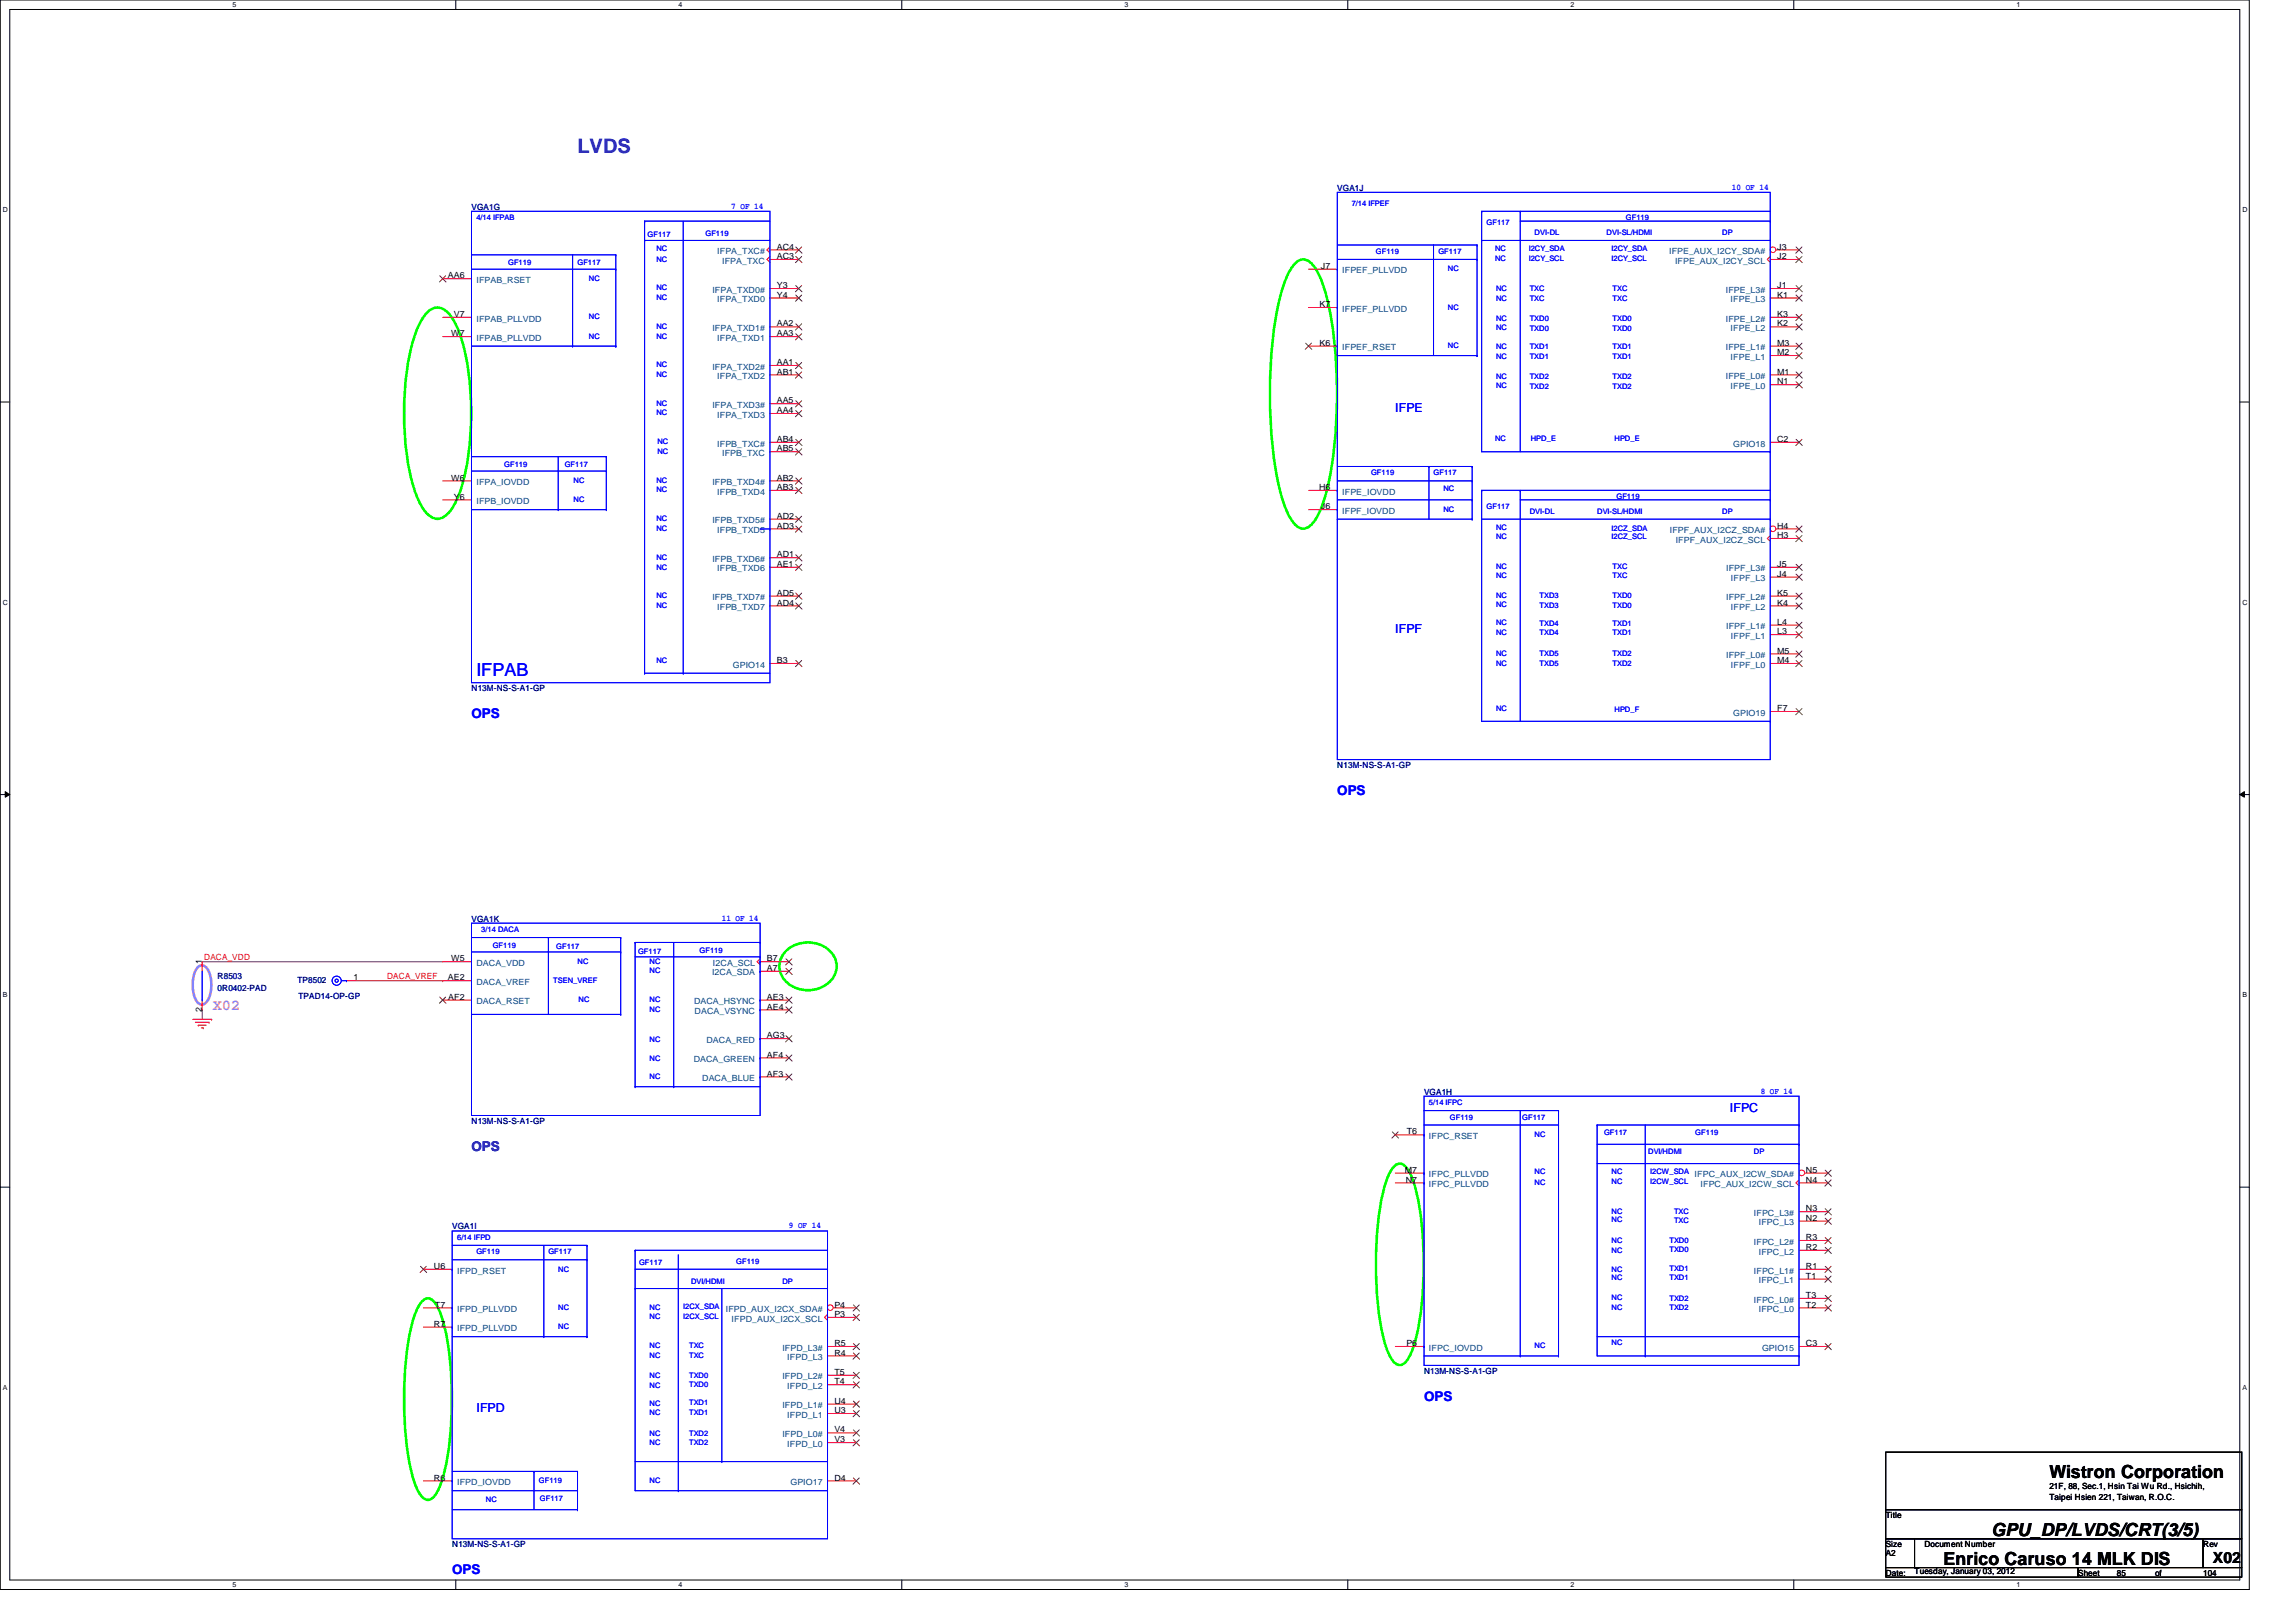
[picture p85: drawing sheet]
<svg xmlns="http://www.w3.org/2000/svg" width="297mm" height="210mm" viewBox="0 0 297 210" stroke-linecap="round" stroke-linejoin="round" font-family="sans-serif">
<defs><g id="words">
<text font-size="2.6" fill="#0000a0" x="74.7" y="19.8">LVDS</text>
<text font-size="2.3" fill="#00f" x="61.6" y="87.5">IFPAB</text>
<g font-size="2.3">
<text x="265.1" y="191.3">Wistron Corporation</text>
<text x="251.4" y="202.5">Enrico Caruso 14 MLK DIS</text>
<text x="257.6" y="198.8">GPU_DP/LVDS/CRT(3/5)</text>
</g>
<text font-size="2" fill="#f0f" x="27.5" y="130.7">X02</text>
<text font-size="2" x="286.3" y="202.2">X02</text>
<g font-size="1.7" fill="#00f">
<text x="61" y="93">OPS</text>
<text x="173" y="102.9">OPS</text>
<text x="184.2" y="181.3">OPS</text>
<text x="58.5" y="203.7">OPS</text>
</g>
<text font-size="1.7" fill="#0000a0" x="61" y="149">OPS</text>
<g font-size="1.6" fill="#00f">
<text x="180.5" y="53.3">IFPE</text>
<text x="180.5" y="82">IFPF</text>
<text x="223.8" y="143.9">IFPC</text>
<text x="61.6" y="182.8">IFPD</text>
</g>
<g font-size="1.1" fill="#000080">
<text x="61" y="27.2">VGA1G</text>
<text x="173" y="24.7">VGA1J</text>
<text x="61" y="89.4">N13M-NS-S-A1-GP</text>
<text x="173" y="99.4">N13M-NS-S-A1-GP</text>
<text x="61" y="119.3">VGA1K</text>
<text x="28.1" y="126.7">R8503</text>
<text x="28.1" y="128.2">0R0402-PAD</text>
<text x="38.5" y="127.3">TP8502</text>
<text x="38.6" y="129.2">TPAD14-OP-GP</text>
<text x="184.2" y="141.7">VGA1H</text>
<text x="61" y="145.4">N13M-NS-S-A1-GP</text>
<text x="58.5" y="159.1">VGA1I</text>
<text x="184.2" y="177.8">N13M-NS-S-A1-GP</text>
<text x="58.5" y="200.2">N13M-NS-S-A1-GP</text>
</g>
<g font-size="1.1" fill="#00f">
<text x="94.6" y="27.1">7 OF 14</text>
<text x="224.1" y="24.6">10 OF 14</text>
<text x="93.4" y="119.2">11 OF 14</text>
<text x="227.8" y="141.6">8 OF 14</text>
<text x="102.1" y="159">9 OF 14</text>
</g>
<g font-size="1.1" fill="#004080">
<text x="92.8" y="32.9">IFPA_TXC#</text>
<text x="93.4" y="34.1">IFPA_TXC</text>
<text x="173.6" y="35.4">IFPEF_PLLVDD</text>
<text x="215.9" y="32.9">IFPE_AUX_I2CY_SDA#</text>
<text x="216.7" y="34.1">IFPE_AUX_I2CY_SCL</text>
<text x="61.6" y="41.6">IFPAB_PLLVDD</text>
<text x="61.6" y="36.6">IFPAB_RSET</text>
<text x="92.2" y="37.9">IFPA_TXD0#</text>
<text x="92.8" y="39.1">IFPA_TXD0</text>
<text x="173.6" y="40.3">IFPEF_PLLVDD</text>
<text x="223.3" y="41.6">IFPE_L2#</text>
<text x="223.3" y="37.9">IFPE_L3#</text>
<text x="223.9" y="39.1">IFPE_L3</text>
<text x="61.6" y="44.1">IFPAB_PLLVDD</text>
<text x="92.2" y="47.8">IFPA_TXD2#</text>
<text x="92.2" y="42.8">IFPA_TXD1#</text>
<text x="92.8" y="44.1">IFPA_TXD1</text>
<text x="173.6" y="45.3">IFPEF_RSET</text>
<text x="223.3" y="45.3">IFPE_L1#</text>
<text x="223.9" y="46.6">IFPE_L1</text>
<text x="223.9" y="42.8">IFPE_L2</text>
<text x="92.2" y="52.8">IFPA_TXD3#</text>
<text x="92.8" y="49.1">IFPA_TXD2</text>
<text x="223.3" y="49.1">IFPE_L0#</text>
<text x="223.9" y="50.3">IFPE_L0</text>
<text x="92.8" y="57.8">IFPB_TXC#</text>
<text x="92.8" y="54.1">IFPA_TXD3</text>
<text x="93.4" y="59">IFPB_TXC</text>
<text x="224.2" y="57.8">GPIO18</text>
<text x="61.6" y="65.2">IFPB_IOVDD</text>
<text x="61.6" y="62.8">IFPA_IOVDD</text>
<text x="92.2" y="62.8">IFPB_TXD4#</text>
<text x="92.8" y="64">IFPB_TXD4</text>
<text x="173.6" y="64">IFPE_IOVDD</text>
<text x="92.2" y="67.7">IFPB_TXD5#</text>
<text x="92.8" y="69">IFPB_TXD5</text>
<text x="173.6" y="66.5">IFPF_IOVDD</text>
<text x="216" y="69">IFPF_AUX_I2CZ_SDA#</text>
<text x="216.8" y="70.2">IFPF_AUX_I2CZ_SCL</text>
<text x="92.2" y="77.7">IFPB_TXD7#</text>
<text x="92.2" y="72.7">IFPB_TXD6#</text>
<text x="92.8" y="74">IFPB_TXD6</text>
<text x="223.3" y="77.7">IFPF_L2#</text>
<text x="223.3" y="74">IFPF_L3#</text>
<text x="223.9" y="75.2">IFPF_L3</text>
<text x="92.8" y="79">IFPB_TXD7</text>
<text x="223.3" y="81.4">IFPF_L1#</text>
<text x="223.9" y="82.7">IFPF_L1</text>
<text x="223.9" y="79">IFPF_L2</text>
<text x="94.8" y="86.4">GPIO14</text>
<text x="223.3" y="85.2">IFPF_L0#</text>
<text x="223.9" y="86.4">IFPF_L0</text>
<text x="224.2" y="92.6">GPIO19</text>
<text x="61.6" y="125">DACA_VDD</text>
<text x="92.2" y="125">I2CA_SCL</text>
<text x="61.6" y="130">DACA_RSET</text>
<text x="61.6" y="127.5">DACA_VREF</text>
<text x="89.8" y="130">DACA_HSYNC</text>
<text x="89.9" y="131.2">DACA_VSYNC</text>
<text x="92.1" y="126.2">I2CA_SDA</text>
<text x="89.7" y="137.5">DACA_GREEN</text>
<text x="91.4" y="135">DACA_RED</text>
<text x="90.8" y="139.9">DACA_BLUE</text>
<text x="184.9" y="147.4">IFPC_RSET</text>
<text x="184.9" y="153.6">IFPC_PLLVDD</text>
<text x="184.9" y="152.4">IFPC_PLLVDD</text>
<text x="219.2" y="152.4">IFPC_AUX_I2CW_SDA#</text>
<text x="220" y="153.6">IFPC_AUX_I2CW_SCL</text>
<text x="226.9" y="161.1">IFPC_L2#</text>
<text x="226.9" y="157.4">IFPC_L3#</text>
<text x="227.5" y="158.6">IFPC_L3</text>
<text x="59.1" y="164.8">IFPD_RSET</text>
<text x="226.9" y="164.8">IFPC_L1#</text>
<text x="227.5" y="166.1">IFPC_L1</text>
<text x="227.5" y="162.3">IFPC_L2</text>
<text x="59.1" y="172.3">IFPD_PLLVDD</text>
<text x="59.1" y="169.8">IFPD_PLLVDD</text>
<text x="93.9" y="169.8">IFPD_AUX_I2CX_SDA#</text>
<text x="94.7" y="171">IFPD_AUX_I2CX_SCL</text>
<text x="226.9" y="168.6">IFPC_L0#</text>
<text x="227.5" y="169.8">IFPC_L0</text>
<text x="101.2" y="178.5">IFPD_L2#</text>
<text x="101.2" y="174.8">IFPD_L3#</text>
<text x="101.9" y="179.7">IFPD_L2</text>
<text x="101.9" y="176">IFPD_L3</text>
<text x="184.9" y="174.8">IFPC_IOVDD</text>
<text x="228" y="174.8">GPIO15</text>
<text x="101.2" y="186">IFPD_L0#</text>
<text x="101.2" y="182.2">IFPD_L1#</text>
<text x="101.9" y="183.5">IFPD_L1</text>
<text x="101.9" y="187.2">IFPD_L0</text>
<text x="59.1" y="192.2">IFPD_IOVDD</text>
<text x="102.3" y="192.2">GPIO17</text>
</g>
<g font-size="1.1">
<text x="100.5" y="33.5">AC3</text>
<text x="100.5" y="32.3">AC4</text>
<text x="170.9" y="34.8">J7</text>
<text x="229.9" y="33.5">J2</text>
<text x="229.9" y="32.3">J3</text>
<text x="58" y="36">AA6</text>
<text x="58.7" y="41">V7</text>
<text x="100.5" y="38.5">Y4</text>
<text x="100.5" y="37.3">Y3</text>
<text x="170.7" y="39.8">K7</text>
<text x="229.9" y="41">K3</text>
<text x="229.9" y="38.5">K1</text>
<text x="229.9" y="37.3">J1</text>
<text x="58.4" y="43.5">W7</text>
<text x="100.5" y="47.2">AA1</text>
<text x="100.5" y="43.5">AA3</text>
<text x="100.5" y="42.2">AA2</text>
<text x="170.7" y="44.7">K6</text>
<text x="229.9" y="46">M2</text>
<text x="229.9" y="44.7">M3</text>
<text x="229.9" y="42.2">K2</text>
<text x="100.5" y="53.5">AA4</text>
<text x="100.5" y="52.2">AA5</text>
<text x="100.5" y="48.5">AB1</text>
<text x="229.9" y="49.7">N1</text>
<text x="229.9" y="48.5">M1</text>
<text x="100.5" y="58.4">AB5</text>
<text x="100.5" y="57.2">AB4</text>
<text x="229.9" y="57.2">C2</text>
<text x="58.4" y="62.2">W6</text>
<text x="58.7" y="64.6">Y6</text>
<text x="100.5" y="63.4">AB3</text>
<text x="100.5" y="62.2">AB2</text>
<text x="170.6" y="63.4">H6</text>
<text x="170.9" y="65.9">J6</text>
<text x="100.5" y="68.4">AD3</text>
<text x="100.5" y="67.1">AD2</text>
<text x="229.9" y="69.6">H3</text>
<text x="229.9" y="68.4">H4</text>
<text x="100.5" y="77.1">AD5</text>
<text x="100.5" y="73.4">AE1</text>
<text x="100.5" y="72.1">AD1</text>
<text x="229.9" y="77.1">K5</text>
<text x="229.9" y="74.6">J4</text>
<text x="229.9" y="73.4">J5</text>
<text x="100.5" y="78.4">AD4</text>
<text x="229.9" y="82.1">L3</text>
<text x="229.9" y="80.9">L4</text>
<text x="229.9" y="78.4">K4</text>
<text x="100.5" y="85.8">B3</text>
<text x="229.9" y="85.8">M4</text>
<text x="229.9" y="84.6">M5</text>
<text x="229.9" y="92">F7</text>
<text x="26.1" y="124.8" transform="rotate(-90 26.1 124.8)">1</text>
<text x="58.4" y="124.4">W5</text>
<text x="99.2" y="125.6">A7</text>
<text x="99.2" y="124.4">B7</text>
<text x="26.1" y="130.9" transform="rotate(-90 26.1 130.9)">2</text>
<text x="45.7" y="126.9">1</text>
<text x="58" y="126.9">AE2</text>
<text x="58" y="129.4">AF2</text>
<text x="99.2" y="130.6">AE4</text>
<text x="99.2" y="129.4">AE3</text>
<text x="99.2" y="136.9">AF4</text>
<text x="99.2" y="134.4">AG3</text>
<text x="99.2" y="139.3">AF3</text>
<text x="182" y="146.8">T6</text>
<text x="181.7" y="151.8">M7</text>
<text x="181.9" y="153">N7</text>
<text x="233.6" y="153">N4</text>
<text x="233.6" y="151.8">N5</text>
<text x="233.6" y="161.8">R2</text>
<text x="233.6" y="160.5">R3</text>
<text x="233.6" y="158">N2</text>
<text x="233.6" y="156.8">N3</text>
<text x="56.1" y="164.2">U6</text>
<text x="233.6" y="168">T3</text>
<text x="233.6" y="165.5">T1</text>
<text x="233.6" y="164.2">R1</text>
<text x="56.1" y="171.7">R7</text>
<text x="56.3" y="169.2">T7</text>
<text x="107.9" y="170.4">P3</text>
<text x="107.9" y="169.2">P4</text>
<text x="233.6" y="169.2">T2</text>
<text x="107.9" y="179.2">T4</text>
<text x="107.9" y="177.9">T5</text>
<text x="107.9" y="175.4">R4</text>
<text x="107.9" y="174.2">R5</text>
<text x="181.9" y="174.2">P6</text>
<text x="233.6" y="174.2">C3</text>
<text x="107.9" y="185.4">V4</text>
<text x="107.9" y="182.9">U3</text>
<text x="107.9" y="181.7">U4</text>
<text x="56.1" y="191.6">R6</text>
<text x="107.9" y="191.6">D4</text>
<text x="107.9" y="186.6">V3</text>
<text x="244" y="196.4">Title</text>
<text x="265.1" y="192.7">21F, 88, Sec.1, Hsin Tai Wu Rd., Hsichih,</text>
<text x="265.1" y="194.1">Taipei Hsien 221, Taiwan, R.O.C.</text>
<text x="244" y="200.2">Size</text>
<text x="244" y="203.9">Date:</text>
<text x="244" y="201.4">A2</text>
<text x="247.7" y="203.7">Tuesday, January 03, 2012</text>
<text x="249" y="200.2">Document Number</text>
<text x="268.9" y="203.9">Sheet</text>
<text x="273.9" y="203.9">85</text>
<text x="278.8" y="203.9">of</text>
<text x="285" y="200.2">Rev</text>
<text x="285" y="203.9">104</text>
</g>
<g font-size="1.1" fill="#f00">
<text x="26.4" y="124.2">DACA_VDD</text>
<text x="50.1" y="126.7">DACA_VREF</text>
</g>
<g font-size="1" fill="#00f">
<text x="61.6" y="28.5">4/14 IFPAB</text>
<text x="174.9" y="26.6">7/14 IFPEF</text>
<text x="192.3" y="29.1">GF117</text>
<text x="210.4" y="28.5">GF119</text>
<text x="65.7" y="34.3">GF119</text>
<text x="74.7" y="34.3">GF117</text>
<text x="83.8" y="30.6">GF117</text>
<text x="84.9" y="32.5">NC</text>
<text x="84.9" y="33.9">NC</text>
<text x="91.3" y="30.5">GF119</text>
<text x="178" y="32.9">GF119</text>
<text x="186.1" y="32.9">GF117</text>
<text x="187.3" y="35.1">NC</text>
<text x="193.4" y="33.7">NC</text>
<text x="193.4" y="32.5">NC</text>
<text x="197.8" y="33.7">I2CY_SCL</text>
<text x="197.8" y="32.5">I2CY_SDA</text>
<text x="198.5" y="30.4">DVI-DL</text>
<text x="207.9" y="30.4">DVI-SL/HDMI</text>
<text x="208.5" y="33.7">I2CY_SCL</text>
<text x="208.5" y="32.5">I2CY_SDA</text>
<text x="222.8" y="30.4">DP</text>
<text x="76.2" y="36.4">NC</text>
<text x="76.2" y="41.3">NC</text>
<text x="84.9" y="37.6">NC</text>
<text x="84.9" y="38.8">NC</text>
<text x="187.3" y="40.1">NC</text>
<text x="193.5" y="37.7">NC</text>
<text x="193.5" y="38.9">NC</text>
<text x="193.5" y="41.6">NC</text>
<text x="197.9" y="41.6">TXD0</text>
<text x="197.9" y="37.7">TXC</text>
<text x="197.9" y="38.9">TXC</text>
<text x="208.6" y="41.6">TXD0</text>
<text x="208.6" y="38.9">TXC</text>
<text x="208.6" y="37.7">TXC</text>
<text x="76.2" y="43.8">NC</text>
<text x="84.9" y="47.5">NC</text>
<text x="84.9" y="42.6">NC</text>
<text x="84.9" y="43.8">NC</text>
<text x="187.3" y="45">NC</text>
<text x="193.5" y="46.4">NC</text>
<text x="193.5" y="45.2">NC</text>
<text x="193.5" y="42.7">NC</text>
<text x="197.9" y="45.2">TXD1</text>
<text x="197.9" y="42.8">TXD0</text>
<text x="197.9" y="46.4">TXD1</text>
<text x="208.6" y="46.4">TXD1</text>
<text x="208.6" y="45.2">TXD1</text>
<text x="208.6" y="42.8">TXD0</text>
<text x="84.9" y="52.5">NC</text>
<text x="84.9" y="53.8">NC</text>
<text x="84.9" y="48.8">NC</text>
<text x="193.5" y="49">NC</text>
<text x="193.5" y="50.2">NC</text>
<text x="197.9" y="49">TXD2</text>
<text x="197.9" y="50.3">TXD2</text>
<text x="208.6" y="50.3">TXD2</text>
<text x="208.6" y="49">TXD2</text>
<text x="85" y="58.8">NC</text>
<text x="85" y="57.5">NC</text>
<text x="193.4" y="57.1">NC</text>
<text x="198" y="57.1">HPD_E</text>
<text x="208.9" y="57.1">HPD_E</text>
<text x="65.2" y="60.5">GF119</text>
<text x="73.1" y="60.5">GF117</text>
<text x="74.2" y="62.5">NC</text>
<text x="74.2" y="65">NC</text>
<text x="84.9" y="63.7">NC</text>
<text x="84.9" y="62.5">NC</text>
<text x="177.4" y="61.5">GF119</text>
<text x="185.5" y="61.5">GF117</text>
<text x="186.7" y="63.6">NC</text>
<text x="192.3" y="65.8">GF117</text>
<text x="209.1" y="64.6">GF119</text>
<text x="84.9" y="68.7">NC</text>
<text x="84.9" y="67.5">NC</text>
<text x="186.7" y="66.2">NC</text>
<text x="193.5" y="69.8">NC</text>
<text x="193.5" y="68.6">NC</text>
<text x="197.9" y="66.5">DVI-DL</text>
<text x="206.6" y="66.5">DVI-SL/HDMI</text>
<text x="208.5" y="69.8">I2CZ_SCL</text>
<text x="208.5" y="68.7">I2CZ_SDA</text>
<text x="222.8" y="66.5">DP</text>
<text x="84.9" y="77.4">NC</text>
<text x="84.9" y="73.7">NC</text>
<text x="84.9" y="72.4">NC</text>
<text x="193.5" y="77.4">NC</text>
<text x="193.5" y="74.8">NC</text>
<text x="193.5" y="73.6">NC</text>
<text x="199.2" y="77.4">TXD3</text>
<text x="208.6" y="77.4">TXD0</text>
<text x="208.6" y="73.6">TXC</text>
<text x="208.6" y="74.8">TXC</text>
<text x="84.9" y="78.7">NC</text>
<text x="193.5" y="78.5">NC</text>
<text x="193.5" y="80.9">NC</text>
<text x="193.5" y="82.1">NC</text>
<text x="199.2" y="78.7">TXD3</text>
<text x="199.2" y="81">TXD4</text>
<text x="199.2" y="82.1">TXD4</text>
<text x="208.6" y="82.1">TXD1</text>
<text x="208.6" y="78.7">TXD0</text>
<text x="208.6" y="81">TXD1</text>
<text x="84.9" y="85.8">NC</text>
<text x="193.5" y="84.9">NC</text>
<text x="193.5" y="86.1">NC</text>
<text x="199.2" y="84.9">TXD5</text>
<text x="199.2" y="86.1">TXD5</text>
<text x="208.6" y="84.9">TXD2</text>
<text x="208.6" y="86.1">TXD2</text>
<text x="193.5" y="92">NC</text>
<text x="208.9" y="92.1">HPD_F</text>
<text x="62.3" y="120.6">3/14 DACA</text>
<text x="63.8" y="122.7">GF119</text>
<text x="72" y="122.9">GF117</text>
<text x="74.7" y="124.7">NC</text>
<text x="82.5" y="123.5">GF117</text>
<text x="84" y="125.9">NC</text>
<text x="84" y="124.7">NC</text>
<text x="90.5" y="123.4">GF119</text>
<text x="71.6" y="127.2">TSEN_VREF</text>
<text x="74.8" y="129.7">NC</text>
<text x="84" y="130.9">NC</text>
<text x="84" y="129.7">NC</text>
<text x="84" y="134.8">NC</text>
<text x="84" y="137.3">NC</text>
<text x="84" y="139.7">NC</text>
<text x="184.9" y="143">5/14 IFPC</text>
<text x="187.6" y="145">GF119</text>
<text x="196.9" y="145">GF117</text>
<text x="198.5" y="147.1">NC</text>
<text x="207.5" y="146.9">GF117</text>
<text x="213.2" y="149.4">DVI/HDMI</text>
<text x="219.3" y="146.9">GF119</text>
<text x="226.9" y="149.4">DP</text>
<text x="198.5" y="153.3">NC</text>
<text x="198.5" y="152">NC</text>
<text x="208.5" y="152">NC</text>
<text x="208.5" y="153.2">NC</text>
<text x="213.5" y="152">I2CW_SDA</text>
<text x="213.5" y="153.2">I2CW_SCL</text>
<text x="59.1" y="160.4">6/14 IFPD</text>
<text x="208.5" y="160.9">NC</text>
<text x="208.5" y="158.2">NC</text>
<text x="208.5" y="157.1">NC</text>
<text x="216" y="160.9">TXD0</text>
<text x="216.6" y="157.1">TXC</text>
<text x="216.6" y="158.3">TXC</text>
<text x="61.6" y="162.3">GF119</text>
<text x="70.9" y="162.3">GF117</text>
<text x="72.2" y="164.5">NC</text>
<text x="82.7" y="163.7">GF117</text>
<text x="89.4" y="166.2">DVI/HDMI</text>
<text x="95.2" y="163.5">GF119</text>
<text x="101.2" y="166.2">DP</text>
<text x="208.5" y="162.2">NC</text>
<text x="208.5" y="164.5">NC</text>
<text x="208.5" y="165.7">NC</text>
<text x="216" y="162.1">TXD0</text>
<text x="216" y="164.4">TXD1</text>
<text x="216" y="165.7">TXD1</text>
<text x="72.2" y="169.5">NC</text>
<text x="72.2" y="172">NC</text>
<text x="84" y="170.6">NC</text>
<text x="84" y="169.5">NC</text>
<text x="88.4" y="169.4">I2CX_SDA</text>
<text x="88.4" y="170.6">I2CX_SCL</text>
<text x="208.5" y="168.3">NC</text>
<text x="208.5" y="169.5">NC</text>
<text x="216" y="168.4">TXD2</text>
<text x="216" y="169.5">TXD2</text>
<text x="84" y="175.7">NC</text>
<text x="84" y="179.6">NC</text>
<text x="84" y="178.4">NC</text>
<text x="84" y="174.5">NC</text>
<text x="89.2" y="174.5">TXC</text>
<text x="89.2" y="175.7">TXC</text>
<text x="89.2" y="178.4">TXD0</text>
<text x="89.2" y="179.5">TXD0</text>
<text x="198.5" y="174.5">NC</text>
<text x="208.5" y="174.1">NC</text>
<text x="84" y="185.8">NC</text>
<text x="84" y="183.1">NC</text>
<text x="84" y="181.9">NC</text>
<text x="89.2" y="183.1">TXD1</text>
<text x="89.2" y="181.8">TXD1</text>
<text x="89.2" y="185.8">TXD2</text>
<text x="69.7" y="191.9">GF119</text>
<text x="84" y="191.9">NC</text>
<text x="84" y="186.9">NC</text>
<text x="89.2" y="186.9">TXD2</text>
<text x="62.9" y="194.4">NC</text>
<text x="69.8" y="194.3">GF117</text>
</g>
<g font-size=".9">
<text x="30.1" y=".9">5</text>
<text x="87.8" y=".9">4</text>
<text x="145.5" y=".9">3</text>
<text x="203.2" y=".9">2</text>
<text x="260.9" y=".9">1</text>
<text x=".4" y="27.4">D</text>
<text x="290.1" y="27.4">D</text>
<text x=".4" y="78.2">C</text>
<text x="290.1" y="78.2">C</text>
<text x=".4" y="129">B</text>
<text x="290.1" y="129">B</text>
<text x=".4" y="179.8">A</text>
<text x="290.1" y="179.8">A</text>
<text x="30.1" y="205.4">5</text>
<text x="87.8" y="205.4">4</text>
<text x="145.5" y="205.4">3</text>
<text x="203.2" y="205.4">2</text>
<text x="260.9" y="205.4">1</text>
</g>
</g></defs>
<path d="M0 0h291v205.7h-291zM1.3 1.2h288.5v203.3h-288.5z" fill="none" stroke="#000" stroke-width=".13"/>
<g fill="#fff">
<path d="M30.1 .1h.5v1h-.5z"/>
<path d="M30.1 204.6h.5v1h-.5z"/>
</g>
<path d="M59 0v1.2M59 204.5v1.2" fill="none" stroke="#000" stroke-width=".13"/>
<g fill="#fff">
<path d="M87.8 .1h.5v1h-.5z"/>
<path d="M87.8 204.6h.5v1h-.5z"/>
</g>
<path d="M116.7 0v1.2M116.7 204.5v1.2" fill="none" stroke="#000" stroke-width=".13"/>
<g fill="#fff">
<path d="M145.5 .1h.5v1h-.5z"/>
<path d="M145.5 204.6h.5v1h-.5z"/>
</g>
<path d="M174.4 0v1.2M174.4 204.5v1.2" fill="none" stroke="#000" stroke-width=".13"/>
<g fill="#fff">
<path d="M203.2 .1h.5v1h-.5z"/>
<path d="M203.2 204.6h.5v1h-.5z"/>
</g>
<path d="M232.1 0v1.2M232.1 204.5v1.2" fill="none" stroke="#000" stroke-width=".13"/>
<g fill="#fff">
<path d="M260.9 .1h.5v1h-.5z"/>
<path d="M260.9 204.6h.5v1h-.5z"/>
<path d="M.4 26.6h.6v1h-.6z"/>
<path d="M290.1 26.6h.6v1h-.6z"/>
<path d="M.4 77.4h.6v1h-.6z"/>
<path d="M290.1 77.4h.6v1h-.6z"/>
</g>
<path d="M0 52h1.3M289.8 52h1.2" fill="none" stroke="#000" stroke-width=".13"/>
<g fill="#fff">
<path d="M.4 128.2h.6v1h-.6z"/>
<path d="M290.1 128.2h.6v1h-.6z"/>
</g>
<path d="M0 102.8h1.3M.7 102.4l.6 .4-.6 .4zM289.8 102.8l.6-.4v.8zM289.8 102.8h1.2" fill="none" stroke="#000" stroke-width=".13"/>
<path d="M.7 102.4l.6 .4-.6 .4zM289.8 102.8l.6-.4v.8z" fill="#000"/>
<g fill="#fff">
<path d="M.4 179h.5v1h-.5z"/>
<path d="M290.1 179h.6v1h-.6z"/>
</g>
<path d="M0 153.6h1.3M289.8 153.6h1.2M244 187.9h46v7.5h-46zM244 195.4h46v3.7h-46zM244 199.1h3.7v3.8h-3.7zM247.7 199.1h37.3v3.8h-37.3zM285 199.1h5v3.8h-5zM244 202.9h24.9v1.2h-24.9zM268.9 202.9h21.1v1.2h-21.1z" fill="none" stroke="#000" stroke-width=".13"/>
<path d="M26.2 124.5h.1M26.2 130.7h.1M26.2 124.5h31.1M26.2 130.7v1.2M46.1 126.9h11.2M57.3 126.9h.1" fill="none" stroke="#800040" stroke-width=".13"/>
<g fill="none" stroke="#f00" stroke-width=".13">
<path d="M57.3 36.1h3.7M99.6 38.6h3.7M99.6 37.3h3.7M99.6 33.2l-.4 .4 .4 .4M99.6 33.6h3.7M99.6 32l-.4 .3 .4 .4M99.6 32.3h3.7M57.3 43.6h3.7M57.3 41.1h3.7M99.6 43.6h3.7M99.6 58.5h3.7M99.6 57.2h3.7"/>
<path d="M99.6 53.5h3.7M99.6 52.2h3.7M99.6 48.5h3.7M99.6 47.3h3.7M99.6 42.3h3.7M57.3 64.7h3.7M57.3 62.2h3.7M99.6 62.2h3.7M99.6 78.4h3.7M99.6 77.1h3.7M99.6 73.4h3.7M99.6 72.2h3.7"/>
<path d="M99.6 68.5h3.7M99.6 67.2h3.7M99.6 63.5h3.7M99.6 85.9h3.7M24.9 131.9h2.5M25.3 132.3h1.7M25.7 132.7h.1M25.7 132.7h1M26 133h.3M26.3 133h.1M27 132.3h.1M27.4 131.9h.1"/>
<path d="M180.5 153.1h3.7M180.5 151.8h3.7M180.5 146.9h3.7M232.7 153.1h3.8M232.7 158h3.8M232.7 156.8h3.8M232.7 152.7l-.3 .4 .3 .4M180.5 174.2h3.7M232.7 174.2h3.8M232.7 169.2h3.8M232.7 168h3.8M232.7 165.5h3.8"/>
<path d="M232.7 164.3h3.8M232.7 161.8h3.8M232.7 160.5h3.8"/>
</g>
<path d="M167.6 34a1.32 1.32 0 0 1 2 0 8.1 8.1 0 0 1 1.7 3.4 55.4 55.4 0 0 1 1.4 19.4 30.9 30.9 0 0 1-2.2 9.8 2.59 2.59 0 0 1-1.9 1.8 2.58 2.58 0 0 1-1.9-1.8 26.2 26.2 0 0 1-2-8 62.5 62.5 0 0 1 .8-19.9 10.9 10.9 0 0 1 2.1-4.7zM55.5 40.2a1.59 1.59 0 0 1 2.2 0 6.8 6.8 0 0 1 1.8 3 36.6 36.6 0 0 1 .9 16.7 14.5 14.5 0 0 1-2.2 6.3 1.81 1.81 0 0 1-3.2 0 14.5 14.5 0 0 1-2.2-6.3 39.4 39.4 0 0 1 .6-15.5 8.9 8.9 0 0 1 2.1-4.2zM101.9 122.9a4.1 4.1 0 0 1 6 .9 2.94 2.94 0 0 1-1.9 4.1 3.9 3.9 0 0 1-5.1-2.2 2.77 2.77 0 0 1 1-2.8zM180.3 151a.96 .96 0 0 1 1.6 0 13.3 13.3 0 0 1 1.9 6 48.1 48.1 0 0 1-.5 15.8 8.6 8.6 0 0 1-1.4 3.4 .96 .96 0 0 1-1.6 0 13.2 13.2 0 0 1-1.9-6 49 49 0 0 1 .5-15.8 8.4 8.4 0 0 1 1.4-3.4zM54.5 168.5a.96 .96 0 0 1 1.7 0 13.3 13.3 0 0 1 1.8 6 48.1 48.1 0 0 1-.5 15.8 8.6 8.6 0 0 1-1.3 3.3 .96 .96 0 0 1-1.7 0 13.2 13.2 0 0 1-1.8-6 49 49 0 0 1 .5-15.8 8.4 8.4 0 0 1 1.3-3.3z" fill="none" stroke="#0f0" stroke-width=".34"/>
<path d="M25.5 125.3a.73 .73 0 0 1 1.2 0 4.3 4.3 0 0 1 0 4.4 .72 .72 0 0 1-1.2 0 4.5 4.5 0 0 1 0-4.4z" fill="none" stroke="#f0f" stroke-width=".34"/>
<g fill="none" stroke="#804000" stroke-width=".13">
<path d="M56.9 35.7l.8 .8M57.7 35.7l-.8 .8M103 38.2l.8 .8M103 37l.8 .8M103 33.2l.8 .8M103 32l.8 .8M103.7 38.2l-.8 .8M103.7 37l-.8 .8M103.7 33.2l-.8 .8M103.7 32l-.8 .8M103 58.1l.8 .8M103 56.9l.8 .8"/>
<path d="M103 53.1l.8 .8M103 51.9l.8 .8M103 48.1l.8 .8M103 46.9l.8 .8M103 43.2l.8 .8M103 41.9l.8 .8M103.7 58.1l-.8 .8M103.7 56.9l-.8 .8M103.7 53.1l-.8 .8M103.7 51.9l-.8 .8M103.7 48.1l-.8 .8M103.7 46.9l-.8 .8"/>
<path d="M103.7 43.2l-.8 .8M103.7 41.9l-.8 .8M103 78l.8 .8M103 76.8l.8 .8M103 73l.8 .8M103 71.8l.8 .8M103 68.1l.8 .8M103 66.8l.8 .8M103 63.1l.8 .8M103 61.8l.8 .9M103.7 78l-.8 .8M103.7 76.8l-.8 .8"/>
<path d="M103.7 73l-.8 .8M103.7 71.8l-.8 .8M103.7 68.1l-.8 .8M103.7 66.8l-.8 .8M103.7 63.1l-.8 .8M103.7 61.8l-.8 .9M103 85.5l.8 .8M103.7 85.5l-.8 .8M180.1 146.5l.8 .8M180.9 146.5l-.8 .8M236.1 157.6l.8 .9M236.1 156.4l.8 .8"/>
<path d="M236.1 152.7l.8 .8M236.9 157.6l-.8 .9M236.9 156.4l-.8 .8M236.9 152.7l-.8 .8M236.1 173.9l.8 .8M236.1 168.9l.8 .8M236.1 167.6l.8 .8M236.1 165.1l.8 .8M236.1 163.9l.8 .8M236.1 161.4l.8 .8M236.1 160.1l.8 .9M236.9 173.9l-.8 .8"/>
<path d="M236.9 168.9l-.8 .8M236.9 167.6l-.8 .8M236.9 165.1l-.8 .8M236.9 163.9l-.8 .8M236.9 161.4l-.8 .8M236.9 160.1l-.8 .9"/>
</g>
<g fill="none" stroke="#00f" stroke-width=".13">
<path d="M61 27.3h38.6v61h-38.6zM61 36.1h.1M61 33h18.7M61 34.8h18.7M74.1 33v11.8M79.7 33h.1M79.7 34.8h.1M79.7 33v11.8M83.4 31.1h.1M83.4 28.6h.1M83.4 31.1h16.2M83.4 28.6h16.2"/>
<path d="M83.4 28.6v58.5M88.4 28.6v58.5M61 41.1h.1M61 43.6h.1M61 59.1h.1M61 59.1h17.4M61 44.8h18.7M72.2 59.1v6.9M74.1 44.8h.1M78.4 59.1h.1M78.4 59.1v6.9M79.7 44.8h.1"/>
<path d="M61 62.2h.1M61 64.7h.1M61 61h17.4M61 66h17.4M72.2 66h.1M78.4 61h.1M78.4 66h.1M98.3 68.5h1.3M99.6 68.5h.1M83.4 87.1h.1M83.4 87.1h16.2M88.4 87.1h.1"/>
</g>
<circle cx="233.1" cy="151.8" r=".37" fill="#fff"/>
<g fill="none" stroke="#f00" stroke-width=".13">
<path d="M26.2 124.5v1.2M26.2 129.4v1.3M233.5 151.8h3M54.8 171.7h3.7M54.8 169.2h3.7M54.8 164.3h3.7M107.1 179.2h3.7M107.1 178h3.7M107.1 175.5h3.7M107.1 174.2h3.7M107.1 170.1l-.4 .4 .4 .4M107.1 170.5h3.7"/>
<path d="M54.8 191.6h3.7M107.1 191.6h3.7M107.1 186.7h3.7M107.1 185.4h3.7M107.1 182.9h3.7M107.1 181.7h3.7"/>
<circle cx="233.1" cy="151.8" r=".37"/>
</g>
<g fill="none" stroke="#804000" stroke-width=".13">
<path d="M236.1 151.4l.8 .8M236.9 151.4l-.8 .8M54.4 163.9l.8 .8M55.2 163.9l-.8 .8M110.4 178.8l.8 .8M110.4 177.6l.8 .8M110.4 175.1l.8 .8M110.4 173.9l.8 .8M110.4 170.1l.8 .8M111.2 178.8l-.8 .8M111.2 177.6l-.8 .8M111.2 175.1l-.8 .8"/>
<path d="M111.2 173.9l-.8 .8M111.2 170.1l-.8 .8M110.4 191.3l.8 .8M110.4 186.3l.8 .8M110.4 185l.8 .8M110.4 182.5l.8 .8M110.4 181.3l.8 .8M111.2 191.3l-.8 .8M111.2 186.3l-.8 .8M111.2 185l-.8 .8M111.2 182.5l-.8 .8M111.2 181.3l-.8 .8"/>
</g>
<g fill="none" stroke="#00f" stroke-width=".13">
<path d="M26.2 129.4h.1M26.2 125.7v3.7M184.2 141.9h48.5v34.8h-48.5zM184.2 146.9h.1M184.2 153.1h.1M184.2 151.8h.1M184.2 145.6h17.4M184.2 143.7h17.4M196.7 143.7v31.8M201.6 145.6h.1M201.6 143.7h.1M201.6 143.7v31.8"/>
<path d="M206.6 145.6h.1M206.6 145.6h26.1M206.6 150.6h26.1M206.6 145.6v29.9h26.1M206.6 148.1h26.1M212.8 145.6v29.9M232.7 150.6h.1M232.7 145.6h.1M232.7 148.1h.1M184.2 174.2h.1M184.2 175.5h17.4M196.7 175.5h.1"/>
<path d="M201.6 175.5h.1M206.6 173h26.1M212.8 175.5h.1M232.7 173h.1M232.7 175.5h.1"/>
</g>
<circle cx="107.4" cy="169.2" r=".37" fill="#fff"/>
<g fill="none" stroke="#f00" stroke-width=".13">
<path d="M169.3 39.8h3.7M169.3 34.8h3.7M169.3 44.8h3.7M169.3 66h3.7M169.3 63.5h3.7M229 78.4h3.7M229 77.1h3.7M229 74.7h3.7M229 73.4h3.7M229 69.3l-.4 .4 .4 .4M229 69.7h3.7M229 92.1h3.7"/>
<path d="M229 85.9h3.7M229 84.6h3.7M229 82.1h3.7M229 80.9h3.7M44.8 126.9h1.3M107.8 169.2h3"/>
<circle cx="107.4" cy="169.2" r=".37"/>
</g>
<g fill="none" stroke="#804000" stroke-width=".13">
<path d="M168.9 44.4l.8 .8M169.7 44.4l-.8 .8M232.4 78l.8 .8M232.4 76.8l.8 .8M232.4 74.3l.8 .8M232.4 73l.8 .8M232.4 69.3l.8 .8M233.1 78l-.8 .8M233.1 76.8l-.8 .8M233.1 74.3l-.8 .8M233.1 73l-.8 .8M233.1 69.3l-.8 .8"/>
<path d="M232.4 91.7l.8 .8M232.4 85.5l.8 .8M232.4 84.2l.8 .8M232.4 81.7l.8 .8M232.4 80.5l.8 .8M233.1 91.7l-.8 .8M233.1 85.5l-.8 .8M233.1 84.2l-.8 .8M233.1 81.7l-.8 .8M233.1 80.5l-.8 .8M110.4 168.9l.8 .8M111.2 168.9l-.8 .8"/>
</g>
<g fill="none" stroke="#00f" stroke-width=".13">
<path d="M43.4 126.8h.3l.1 .1-.1 .2h-.1h-.2zM44.2 126.9h.6M44.8 126.9h.1M58.5 159.3h48.6v39.8h-48.6zM58.5 169.2h.1M58.5 164.3h.1M58.5 171.7h.1M58.5 163h17.4M58.5 161.2h17.4M58.5 173h17.4M70.4 173h.1M70.4 161.2v11.8"/>
<path d="M75.9 163h.1M75.9 161.2h.1M75.9 173h.1M75.9 161.2v11.8M82.2 166.8h.1M82.2 161.8h.1M82.2 164.3h24.9M82.2 161.8v31.1h24.9M82.2 166.8h24.9M82.2 161.8h24.9M87.8 162.4v30.5M93.4 166.8v22.3"/>
<path d="M107.1 164.3h.1M107.1 161.8h.1M58.5 191.6h.1M58.5 192.9h16.2M58.5 195.4h16.2M58.5 190.4h16.2M69.1 190.4h.1M69.1 190.4v5M74.7 192.9h.1M74.7 195.4h.1M74.7 190.4h.1M74.7 190.4v5"/>
<path d="M82.2 189.1h24.9M87.8 192.9h.1M93.4 189.1h.1M107.1 192.9h.1M107.1 189.1h.1"/>
<circle cx="43.6" cy="126.9" r=".59"/>
</g>
<circle cx="229.4" cy="68.4" r=".37" fill="#fff"/>
<g fill="none" stroke="#f00" stroke-width=".13">
<path d="M229 38.6h3.7M229 37.3h3.7M229 33.2l-.4 .4 .4 .4M229 33.6h3.7M229 57.2h3.7M229 49.8h3.7M229 48.5h3.7M229 46h3.7M229 44.8h3.7M229 42.3h3.7M229 41.1h3.7M229.8 68.5h2.9"/>
<circle cx="229.4" cy="68.4" r=".37"/>
</g>
<g fill="none" stroke="#804000" stroke-width=".13">
<path d="M232.4 38.2l.8 .8M232.4 37l.8 .8M232.4 33.2l.8 .8M233.1 38.2l-.8 .8M233.1 37l-.8 .8M233.1 33.2l-.8 .8M232.4 56.9l.8 .8M232.4 49.4l.8 .8M232.4 48.1l.8 .8M232.4 45.6l.8 .8M232.4 44.4l.8 .8M232.4 41.9l.8 .8"/>
<path d="M232.4 40.7l.8 .8M233.1 56.9l-.8 .8M233.1 49.4l-.8 .8M233.1 48.1l-.8 .8M233.1 45.6l-.8 .8M233.1 44.4l-.8 .8M233.1 41.9l-.8 .8M233.1 40.7l-.8 .8M232.4 68.1l.8 .8M233.1 68.1l-.8 .8"/>
</g>
<circle cx="229.4" cy="32.3" r=".37" fill="#fff"/>
<g fill="none" stroke="#f00" stroke-width=".13">
<path d="M229.8 32.3h2.9M57.3 129.4h3.7M57.3 126.9h3.7M57.3 124.5h3.7M98.3 129.4h3.8M98.3 124.5h3.8M98.3 139.4h3.8M98.3 136.9h3.8M98.3 134.4h3.8M98.3 130.7h3.8M98.3 125.7h3.8M98.3 124.1l-.3 .4 .3 .3"/>
<circle cx="229.4" cy="32.3" r=".37"/>
</g>
<g fill="none" stroke="#804000" stroke-width=".13">
<path d="M232.4 32l.8 .8M233.1 32l-.8 .8M56.9 129l.8 .8M57.7 129l-.8 .8M101.7 139l.8 .8M101.7 136.5l.8 .8M101.7 134l.8 .8M101.7 130.3l.8 .8M101.7 129l.8 .8M101.7 125.3l.8 .8M101.7 124.1l.8 .8M102.4 139l-.8 .8"/>
<path d="M102.4 136.5l-.8 .8M102.4 134l-.8 .8M102.4 130.3l-.8 .8M102.4 129l-.8 .8M102.4 125.3l-.8 .8M102.4 124.1l-.8 .8"/>
</g>
<g fill="none" stroke="#00f" stroke-width=".13">
<path d="M173 24.9h56v73.4h-56zM173 34.8h.1M173 39.8h.1M173 31.7h18.1M173 33.6h18.1M185.5 31.7h.1M185.5 31.7v14.3M191.1 31.7h.1M191.1 33.6h.1M191.1 31.7v14.3M191.7 31.1h.1M191.7 27.3h.1"/>
<path d="M191.7 31.1h37.3M191.7 27.3v31.2h37.3M191.7 27.3h37.3M196.7 27.3h.1M196.7 27.3v31.2M196.7 28.6h32.3M229 28.6h.1M173 44.8h.1M173 46h18.1M191.1 46h.1M229 58.5h.1M173 63.5h.1"/>
<path d="M173 66h.1M173 67.2h.1M173 67.2h17.5M173 64.7h17.5M173 62.2h17.5M173 60.4h17.5M184.9 60.4h.1M184.9 60.4v6.8M190.5 62.2h.1M190.5 64.7h.1M190.5 67.2h.1M190.5 60.4h.1"/>
<path d="M190.5 60.4v6.8M191.7 63.5h.1M191.7 67.2h37.3M191.7 63.5v29.8h37.3M191.7 63.5h37.3M196.7 63.5h.1M196.7 64.7h32.3M196.7 63.5v29.8M229 67.2h.1M229 64.7h.1M229 93.3h.1M61 119.5h37.3v24.9h-37.3z"/>
<path d="M61 124.5h.1M61 129.4h.1M61 126.9h.1M61 131.3h.1M61 123.2h19.3M61 121.3h19.3M61 131.3h19.3M70.9 121.3h.1M70.9 121.3v10M80.3 123.2h.1M80.3 131.3h.1M80.3 121.3h.1"/>
<path d="M80.3 121.3v10M82.2 122h.1M82.2 123.8h16.1M82.2 122h16.1M82.2 122v18.6M87.2 122v18.6M98.3 139.4h.1M98.3 136.9h.1M98.3 134.4h.1M98.3 129.4h.1M98.3 130.7h.1M98.3 125.7h.1"/>
<path d="M98.3 124.5h.1M98.3 123.8h.1M98.3 122h.1M82.2 140.6h.1M82.2 140.6h16.1M87.2 140.6h.1"/>
</g>
<use href="#words"/>
</svg>
